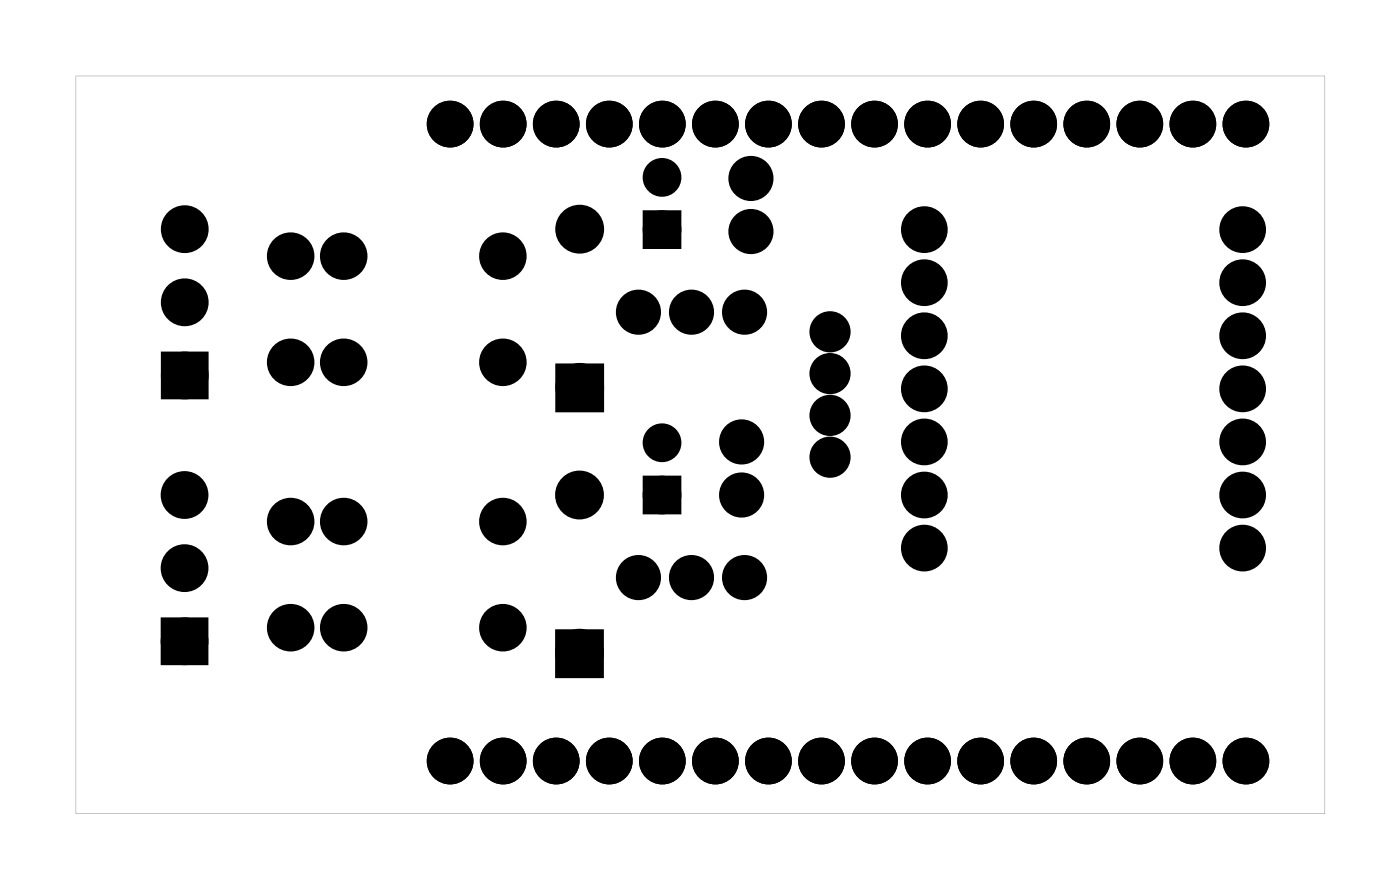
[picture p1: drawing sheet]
<svg xmlns="http://www.w3.org/2000/svg" width="67mm" height="43mm" viewBox="0 0 67 43" stroke-linecap="round" stroke-linejoin="round" font-family="sans-serif">
<g fill="#000">
<path d="M8.1 17.2h1.5v1.5h-1.5zM27 17.8h1.5v1.5h-1.5zM31.1 10.4h1.2v1.2h-1.2zM8.1 29.9h1.5v1.6h-1.5zM27 30.5h1.5v1.6h-1.5zM31.1 23.1h1.2v1.2h-1.2z"/>
<path d="M3.6 3.6h59.8v35.3h-59.8zM3.6 3.6v35.3h59.8v-35.3z"/>
</g>
<g fill="none" stroke="#000" stroke-width=".76" stroke-linecap="butt">
<path d="M8.1 17.2h1.5v1.5h-1.5zM27 17.8h1.5v1.5h-1.5zM8.1 29.9h1.5v1.6h-1.5zM27 30.5h1.5v1.6h-1.5z"/>
<circle cx="8.8" cy="11" r=".76"/>
<circle cx="8.8" cy="18" r=".76"/>
<circle cx="8.8" cy="14.5" r=".76"/>
<circle cx="13.9" cy="12.3" r=".76"/>
<circle cx="13.9" cy="17.3" r=".76"/>
<circle cx="16.5" cy="12.3" r=".76"/>
<circle cx="16.5" cy="17.3" r=".76"/>
<circle cx="21.6" cy="5.9" r=".74"/>
<circle cx="24.1" cy="12.3" r=".76"/>
<circle cx="24.1" cy="17.3" r=".76"/>
<circle cx="24.1" cy="5.9" r=".74"/>
<circle cx="26.6" cy="5.9" r=".74"/>
<circle cx="27.8" cy="11" r=".79"/>
<circle cx="27.8" cy="18.5" r=".79"/>
<circle cx="29.2" cy="5.9" r=".74"/>
<circle cx="30.6" cy="14.9" r=".7"/>
<circle cx="31.7" cy="5.9" r=".74"/>
<circle cx="33.1" cy="14.9" r=".7"/>
<circle cx="34.3" cy="5.9" r=".74"/>
<circle cx="35.6" cy="14.9" r=".7"/>
<circle cx="36" cy="8.5" r=".7"/>
<circle cx="36" cy="11.1" r=".7"/>
<circle cx="36.8" cy="5.9" r=".74"/>
<circle cx="39.3" cy="5.9" r=".74"/>
<circle cx="39.7" cy="19.9" r=".6"/>
<circle cx="39.7" cy="15.9" r=".6"/>
<circle cx="39.7" cy="17.9" r=".6"/>
<circle cx="41.9" cy="5.9" r=".74"/>
<circle cx="44.3" cy="13.5" r=".74"/>
<circle cx="44.3" cy="11" r=".74"/>
<circle cx="44.3" cy="16.1" r=".74"/>
<circle cx="44.3" cy="18.6" r=".74"/>
<circle cx="44.4" cy="5.9" r=".74"/>
<circle cx="47" cy="5.9" r=".74"/>
<circle cx="49.5" cy="5.9" r=".74"/>
<circle cx="52" cy="5.9" r=".74"/>
<circle cx="54.6" cy="5.9" r=".74"/>
<circle cx="57.1" cy="5.9" r=".74"/>
<circle cx="59.5" cy="13.5" r=".74"/>
<circle cx="59.5" cy="11" r=".74"/>
<circle cx="59.5" cy="16.1" r=".74"/>
<circle cx="59.5" cy="18.6" r=".74"/>
<circle cx="59.7" cy="5.9" r=".74"/>
<circle cx="8.8" cy="23.7" r=".76"/>
<circle cx="8.8" cy="30.7" r=".76"/>
<circle cx="8.8" cy="27.2" r=".76"/>
<circle cx="13.9" cy="25" r=".76"/>
<circle cx="13.9" cy="30" r=".76"/>
<circle cx="16.5" cy="25" r=".76"/>
<circle cx="16.5" cy="30" r=".76"/>
<circle cx="21.6" cy="36.4" r=".74"/>
<circle cx="24.1" cy="30" r=".76"/>
<circle cx="24.1" cy="25" r=".76"/>
<circle cx="24.1" cy="36.4" r=".74"/>
<circle cx="26.6" cy="36.4" r=".74"/>
<circle cx="27.7" cy="23.7" r=".79"/>
<circle cx="27.7" cy="31.3" r=".79"/>
<circle cx="29.2" cy="36.4" r=".74"/>
<circle cx="30.6" cy="27.6" r=".7"/>
<circle cx="31.7" cy="36.4" r=".74"/>
<circle cx="33.1" cy="27.6" r=".7"/>
<circle cx="34.3" cy="36.4" r=".74"/>
<circle cx="35.5" cy="21.1" r=".7"/>
<circle cx="35.5" cy="23.7" r=".7"/>
<circle cx="35.6" cy="27.6" r=".7"/>
<circle cx="36.8" cy="36.4" r=".74"/>
<circle cx="39.3" cy="36.4" r=".74"/>
<circle cx="39.7" cy="21.9" r=".6"/>
<circle cx="41.9" cy="36.4" r=".74"/>
<circle cx="44.3" cy="26.2" r=".74"/>
<circle cx="44.3" cy="23.7" r=".74"/>
<circle cx="44.3" cy="21.1" r=".74"/>
<circle cx="44.4" cy="36.4" r=".74"/>
<circle cx="47" cy="36.4" r=".74"/>
<circle cx="49.5" cy="36.4" r=".74"/>
<circle cx="52" cy="36.4" r=".74"/>
<circle cx="54.6" cy="36.4" r=".74"/>
<circle cx="57.1" cy="36.4" r=".74"/>
<circle cx="59.5" cy="23.7" r=".74"/>
<circle cx="59.5" cy="26.2" r=".74"/>
<circle cx="59.5" cy="21.1" r=".74"/>
<circle cx="59.7" cy="36.4" r=".74"/>
</g>
<g fill="#000">
<circle cx="8.8" cy="11" r=".76"/>
<circle cx="8.8" cy="18" r=".76"/>
<circle cx="8.8" cy="14.5" r=".76"/>
<circle cx="13.9" cy="17.3" r=".76"/>
<circle cx="13.9" cy="12.3" r=".76"/>
<circle cx="13.9" cy="12.1" r=".64"/>
<circle cx="13.9" cy="17.2" r=".64"/>
<circle cx="16.5" cy="17.3" r=".76"/>
<circle cx="16.5" cy="12.3" r=".76"/>
<circle cx="16.5" cy="17.2" r=".64"/>
<circle cx="16.5" cy="12.1" r=".64"/>
<circle cx="21.6" cy="5.9" r=".74"/>
<circle cx="24.1" cy="17.3" r=".76"/>
<circle cx="24.1" cy="12.3" r=".76"/>
<circle cx="24.1" cy="12.1" r=".64"/>
<circle cx="24.1" cy="17.2" r=".64"/>
<circle cx="24.1" cy="5.9" r=".74"/>
<circle cx="26.6" cy="5.9" r=".74"/>
<circle cx="27.8" cy="11" r=".79"/>
<circle cx="27.8" cy="18.5" r=".79"/>
<circle cx="29.2" cy="5.9" r=".74"/>
<circle cx="30.6" cy="14.9" r=".7"/>
<circle cx="31.7" cy="11" r=".6"/>
<circle cx="31.7" cy="8.5" r=".6"/>
<circle cx="31.7" cy="5.9" r=".74"/>
<circle cx="33.1" cy="14.9" r=".7"/>
<circle cx="34.3" cy="5.9" r=".74"/>
<circle cx="35.6" cy="14.9" r=".7"/>
<circle cx="36" cy="8.5" r=".7"/>
<circle cx="36" cy="11.1" r=".7"/>
<circle cx="36.8" cy="5.9" r=".74"/>
<circle cx="39.3" cy="5.9" r=".74"/>
<circle cx="39.7" cy="19.9" r=".6"/>
<circle cx="39.7" cy="17.9" r=".6"/>
<circle cx="39.7" cy="15.9" r=".6"/>
<circle cx="41.9" cy="5.9" r=".74"/>
<circle cx="44.3" cy="16.1" r=".74"/>
<circle cx="44.3" cy="13.5" r=".74"/>
<circle cx="44.3" cy="11" r=".74"/>
<circle cx="44.3" cy="18.6" r=".74"/>
<circle cx="44.4" cy="5.9" r=".74"/>
<circle cx="47" cy="5.9" r=".74"/>
<circle cx="49.5" cy="5.9" r=".74"/>
<circle cx="52" cy="5.9" r=".74"/>
<circle cx="54.6" cy="5.9" r=".74"/>
<circle cx="57.1" cy="5.9" r=".74"/>
<circle cx="59.5" cy="16.1" r=".74"/>
<circle cx="59.5" cy="13.5" r=".74"/>
<circle cx="59.5" cy="11" r=".74"/>
<circle cx="59.5" cy="18.6" r=".74"/>
<circle cx="59.7" cy="5.9" r=".74"/>
<circle cx="8.8" cy="23.7" r=".76"/>
<circle cx="8.8" cy="27.2" r=".76"/>
<circle cx="8.8" cy="30.7" r=".76"/>
<circle cx="13.9" cy="25" r=".76"/>
<circle cx="13.9" cy="30" r=".76"/>
<circle cx="13.9" cy="24.8" r=".64"/>
<circle cx="13.9" cy="29.9" r=".64"/>
<circle cx="16.5" cy="29.9" r=".64"/>
<circle cx="16.5" cy="25" r=".76"/>
<circle cx="16.5" cy="30" r=".76"/>
<circle cx="16.5" cy="24.8" r=".64"/>
<circle cx="21.6" cy="36.4" r=".74"/>
<circle cx="24.1" cy="25" r=".76"/>
<circle cx="24.1" cy="30" r=".76"/>
<circle cx="24.1" cy="24.8" r=".64"/>
<circle cx="24.1" cy="29.9" r=".64"/>
<circle cx="24.1" cy="36.4" r=".74"/>
<circle cx="26.6" cy="36.4" r=".74"/>
<circle cx="27.7" cy="31.3" r=".79"/>
<circle cx="27.7" cy="23.7" r=".79"/>
<circle cx="29.2" cy="36.4" r=".74"/>
<circle cx="30.6" cy="27.6" r=".7"/>
<circle cx="31.7" cy="21.2" r=".6"/>
<circle cx="31.7" cy="23.7" r=".6"/>
<circle cx="31.7" cy="36.4" r=".74"/>
<circle cx="33.1" cy="27.6" r=".7"/>
<circle cx="34.3" cy="36.4" r=".74"/>
<circle cx="35.5" cy="21.1" r=".7"/>
<circle cx="35.5" cy="23.7" r=".7"/>
<circle cx="35.6" cy="27.6" r=".7"/>
<circle cx="36.8" cy="36.4" r=".74"/>
<circle cx="39.3" cy="36.4" r=".74"/>
<circle cx="39.7" cy="21.9" r=".6"/>
<circle cx="41.9" cy="36.4" r=".74"/>
<circle cx="44.3" cy="21.1" r=".74"/>
<circle cx="44.3" cy="23.7" r=".74"/>
<circle cx="44.3" cy="26.2" r=".74"/>
<circle cx="44.4" cy="36.4" r=".74"/>
<circle cx="47" cy="36.4" r=".74"/>
<circle cx="49.5" cy="36.4" r=".74"/>
<circle cx="52" cy="36.4" r=".74"/>
<circle cx="54.6" cy="36.4" r=".74"/>
<circle cx="57.1" cy="36.4" r=".74"/>
<circle cx="59.5" cy="21.1" r=".74"/>
<circle cx="59.5" cy="23.7" r=".74"/>
<circle cx="59.5" cy="26.2" r=".74"/>
<circle cx="59.7" cy="36.4" r=".74"/>
</g>
<g fill="none" stroke="#000" stroke-width=".65" stroke-linecap="butt">
<path d="M31.1 10.4h1.2v1.2h-1.2zM31.1 23.1h1.2v1.2h-1.2z"/>
<circle cx="31.7" cy="11" r=".6"/>
<circle cx="31.7" cy="8.5" r=".6"/>
<circle cx="31.7" cy="23.7" r=".6"/>
<circle cx="31.7" cy="21.2" r=".6"/>
</g>
<g fill="none" stroke="#000" stroke-width=".51">
<circle cx="13.9" cy="12.1" r=".64"/>
<circle cx="13.9" cy="17.2" r=".64"/>
<circle cx="16.5" cy="17.2" r=".64"/>
<circle cx="16.5" cy="12.1" r=".64"/>
<circle cx="24.1" cy="12.1" r=".64"/>
<circle cx="24.1" cy="17.2" r=".64"/>
<circle cx="13.9" cy="24.8" r=".64"/>
<circle cx="13.9" cy="29.9" r=".64"/>
<circle cx="16.5" cy="29.9" r=".64"/>
<circle cx="16.5" cy="24.8" r=".64"/>
<circle cx="24.1" cy="24.8" r=".64"/>
<circle cx="24.1" cy="29.9" r=".64"/>
</g>
</svg>
